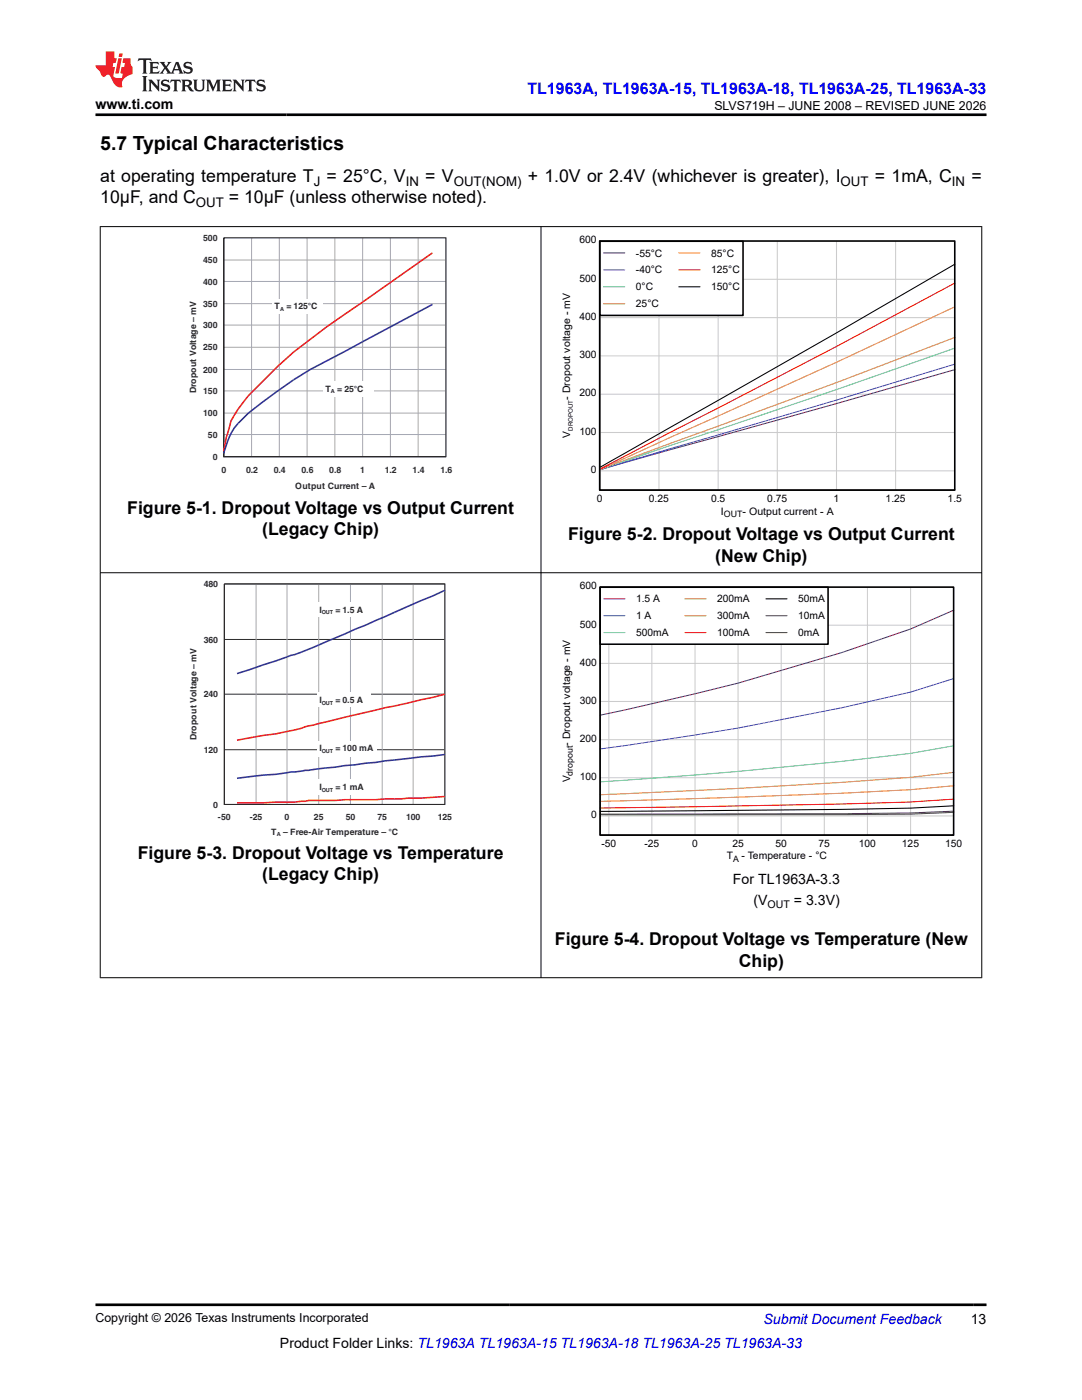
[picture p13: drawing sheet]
<svg xmlns="http://www.w3.org/2000/svg" width="216mm" height="279mm" viewBox="0 0 216 279" stroke-linecap="round" stroke-linejoin="round" font-family="sans-serif">
<defs><g id="words">
<text font-size="3.9" x="20" y="29.9">5.7 Typical Characteristics</text>
<g font-size="3.5">
<text x="20" y="36.4">at operating temperature T</text>
<text x="20" y="40.6">10µF, and C</text>
<text x="45.7" y="40.6">= 10µF (unless otherwise noted).</text>
<text x="65.2" y="36.4">= 25°C, V</text>
<text x="84.9" y="36.4">= V</text>
<text x="105.3" y="36.4">+ 1.0V or 2.4V (whichever is greater), I</text>
<text x="174.6" y="36.4">= 1mA, C</text>
<text x="193.8" y="36.4">=</text>
<text x="25.4" y="102.6">Figure 5-1. Dropout Voltage vs Output Current</text>
<text x="52.3" y="106.8">(Legacy Chip)</text>
<text x="113.3" y="107.8">Figure 5-2. Dropout Voltage vs Output Current</text>
<text x="142.7" y="112.1">(New Chip)</text>
<text x="27.5" y="171.4">Figure 5-3. Dropout Voltage vs Temperature</text>
<text x="52.3" y="175.7">(Legacy Chip)</text>
<text x="110.7" y="188.7">Figure 5-4. Dropout Voltage vs Temperature (New</text>
<text x="147.4" y="192.9">Chip)</text>
</g>
<text font-size="3.2" fill="#00f" x="105.3" y="18.7">TL1963A, TL1963A-15, TL1963A-18, TL1963A-25, TL1963A-33</text>
<g font-size="2.8">
<text x="19" y="21.8">www.ti.com</text>
<text x="146.3" y="176.5">For TL1963A-3.3</text>
<text x="150.3" y="180.7">(V</text>
<text x="158.4" y="180.7">= 3.3V)</text>
<text x="55.9" y="269">Product Folder Links: TL1963A TL1963A-15 TL1963A-18 TL1963A-25 TL1963A-33</text>
<text x="193.7" y="264.2">13</text>
</g>
<text font-size="2.8" fill="#00f" x="152.4" y="264.2">Submit Document Feedback</text>
<g font-size="2.6">
<text x="39.1" y="41.3">OUT</text>
<text x="62.6" y="37.1">J</text>
<text x="81" y="37.1">IN</text>
<text x="90.5" y="37.1">OUT(NOM)</text>
<text x="167.7" y="37.1">OUT</text>
<text x="189.9" y="37.1">IN</text>
</g>
<g font-size="2.5">
<text x="142.5" y="21.9">SLVS719H – JUNE 2008 – REVISED JUNE 2026</text>
<text x="19" y="263.9">Copyright © 2026 Texas Instruments Incorporated</text>
</g>
<g font-size="2.1">
<text x="115.6" y="48.5">600</text>
<text x="126.9" y="51.2">-55°C</text>
<text x="141.9" y="51.2">85°C</text>
<text x="115.6" y="56.2">500</text>
<text x="126.9" y="54.6">-40°C</text>
<text x="126.9" y="58">0°C</text>
<text x="141.9" y="54.6">125°C</text>
<text x="141.9" y="58">150°C</text>
<text x="115.6" y="63.8">400</text>
<text x="126.9" y="61.3">25°C</text>
<text x="115.6" y="71.5">300</text>
<text x="113.8" y="79.8" transform="rotate(-90 113.8 79.8)">- Dropout voltage - mV</text>
<text x="115.6" y="79.1">200</text>
<text x="113.8" y="87.3" transform="rotate(-90 113.8 87.3)">V</text>
<text x="115.6" y="86.8">100</text>
<text x="117.9" y="94.4">0</text>
<text x="119.1" y="100.3">0</text>
<text x="129.5" y="100.3">0.25</text>
<text x="141.9" y="100.3">0.5</text>
<text x="153.1" y="100.3">0.75</text>
<text x="166.3" y="100.3">1</text>
<text x="176.7" y="100.3">1.25</text>
<text x="189.1" y="100.3">1.5</text>
<text x="143.9" y="102.7">I</text>
<text x="148.2" y="102.7">- Output current - A</text>
<text x="153.2" y="181.3">OUT</text>
</g>
<g font-size="2">
<text x="115.7" y="117.6">600</text>
<text x="115.7" y="125.2">500</text>
<text x="126.9" y="120.2">1.5</text>
<text x="126.9" y="123.6">1 A</text>
<text x="130.3" y="120.2">A</text>
<text x="143.1" y="120.2">200mA</text>
<text x="143.1" y="123.6">300mA</text>
<text x="159.3" y="120.2">50mA</text>
<text x="159.3" y="123.6">10mA</text>
<text x="126.9" y="126.9">500</text>
<text x="130.3" y="126.9">mA</text>
<text x="143.1" y="126.9">100mA</text>
<text x="159.3" y="126.9">0mA</text>
<text x="115.7" y="132.8">400</text>
<text x="115.7" y="140.5">300</text>
<text x="113.8" y="148.8" transform="rotate(-90 113.8 148.8)">- Dropout voltage - mV</text>
<text x="115.7" y="148.1">200</text>
<text x="115.7" y="155.7">100</text>
<text x="113.8" y="156.1" transform="rotate(-90 113.8 156.1)">V</text>
<text x="118" y="163.3">0</text>
<text x="120" y="169.1">-50</text>
<text x="128.6" y="169.1">-25</text>
<text x="138.1" y="169.1">0</text>
<text x="145" y="171.5">T</text>
<text x="146.1" y="169.1">25</text>
<text x="147.9" y="171.5">- Temperature - °C</text>
<text x="154.7" y="169.1">50</text>
<text x="163.3" y="169.1">75</text>
<text x="171.4" y="169.1">100</text>
<text x="180" y="169.1">125</text>
<text x="188.6" y="169.1">150</text>
</g>
<text font-size="1.8" x="144.4" y="103.2">OUT</text>
<g font-size="1.7" fill="#2b292a">
<text x="40.5" y="52.5">450</text>
<text x="40.5" y="48.1">500</text>
<text x="40.5" y="56.8">400</text>
<text x="40.5" y="65.5">300</text>
<text x="40.5" y="61.2">350</text>
<text x="54.8" y="61.7">T</text>
<text x="57.2" y="61.7">= 125°C</text>
<text x="40.5" y="69.9">250</text>
<text x="40.5" y="74.4">200</text>
<text x="39.1" y="78.5" transform="rotate(-90 39.1 78.5)">Dropout Voltage – mV</text>
<text x="40.5" y="83.1">100</text>
<text x="40.5" y="78.6">150</text>
<text x="64.9" y="78.2">T</text>
<text x="67.3" y="78.2">= 25°C</text>
<text x="41.5" y="87.4">50</text>
<text x="42.4" y="91.8">0</text>
<text x="44.2" y="94.3">0</text>
<text x="49.1" y="94.3">0.2</text>
<text x="54.6" y="94.3">0.4</text>
<text x="60.2" y="94.3">0.6</text>
<text x="65.7" y="94.3">0.8</text>
<text x="71.9" y="94.3">1</text>
<text x="76.8" y="94.3">1.2</text>
<text x="82.3" y="94.3">1.4</text>
<text x="87.9" y="94.3">1.6</text>
<text x="58.9" y="97.6">Output Current – A</text>
<text x="40.6" y="117.2">480</text>
<text x="63.8" y="122.2">I</text>
<text x="66.9" y="122.2">= 1.5 A</text>
<text x="40.6" y="128.3">360</text>
<text x="40.6" y="139.2">240</text>
<text x="63.8" y="140.3">I</text>
<text x="66.9" y="140.3">= 0.5 A</text>
<text x="39.2" y="147.7" transform="rotate(-90 39.2 147.7)">Dropout Voltage – mV</text>
<text x="63.8" y="149.9">I</text>
<text x="66.9" y="149.9">= 100 mA</text>
<text x="40.6" y="150.3">120</text>
<text x="42.5" y="161.2">0</text>
<text x="63.8" y="157.7">I</text>
<text x="66.9" y="157.7">= 1 mA</text>
<text x="43.5" y="163.7">-50</text>
<text x="49.8" y="163.7">-25</text>
<text x="54.1" y="166.6">T</text>
<text x="56.5" y="166.6">– Free-Air Temperature – °C</text>
<text x="56.8" y="163.7">0</text>
<text x="62.7" y="163.7">25</text>
<text x="69" y="163.7">50</text>
<text x="75.3" y="163.7">75</text>
<text x="81" y="163.7">100</text>
<text x="87.3" y="163.7">125</text>
</g>
<g font-size="1.7">
<text x="114.3" y="154.8" transform="rotate(-90 114.3 154.8)">dropout</text>
<text x="146.3" y="172">A</text>
</g>
<text font-size="1.2" x="114.3" y="86" transform="rotate(-90 114.3 86)">DROPOUT</text>
<g font-size="1.1" fill="#2b292a">
<text x="55.9" y="62">A</text>
<text x="66" y="78.5">A</text>
<text x="64.2" y="122.6">OUT</text>
<text x="64.2" y="140.6">OUT</text>
<text x="64.2" y="150.3">OUT</text>
<text x="64.2" y="158">OUT</text>
<text x="55.2" y="166.9">A</text>
</g>
</g></defs>
<g fill="none" stroke="#a6a9ab" stroke-width=".2">
<path d="M44.7 56.2h44.3M44.7 51.9h44.3M44.7 47.5h44.3v43.7M50.2 47.5v43.7M55.7 47.5v43.7M61.3 47.5v43.7M66.8 47.5v43.7M72.4 47.5v43.7M77.9 47.5v43.7M83.4 47.5v43.7M44.7 78h44.3M44.7 73.7h44.3"/>
<path d="M44.7 69.3h44.3M44.7 64.9h44.3M44.7 60.6h44.3M44.7 86.7h44.3M44.7 82.4h44.3"/>
</g>
<path d="M44.7 47.5h44.3v43.7h-44.3v-43.7v43.7h44.3" fill="none" stroke="#2b292a" stroke-width=".2"/>
<path d="M86.3 50.5l-13.9 9.8a177.8 177.8 0 0 0-13.8 10l-3.2 2.8-3 3a30.1 30.1 0 0 0-6.3 7.9l-1 3.4-.4 2.6" fill="none" stroke="#ed272d" stroke-width=".32"/>
<path d="M86.3 60.8l-17.4 9.3a88.9 88.9 0 0 0-19.3 12.3 14.5 14.5 0 0 0-3.8 4.8l-1.1 3.3" fill="none" stroke="#343794" stroke-width=".32"/>
<g fill="#fff">
<path d="M64.4 76.1h10.2v3.2h-10.2z" fill-rule="evenodd"/>
<path d="M54.3 59.7h10.1v2.8h-10.1z" fill-rule="evenodd"/>
</g>
<path d="M119.7 48.1h70.8v49.7M119.7 55.7h70.8M131.5 48.1v49.7M143.3 48.1v49.7M155.1 48.1v49.7M166.9 48.1v49.7M178.7 48.1v49.7M119.7 78.7h70.8M119.7 71h70.8M119.7 63.4h70.8M119.7 94h70.8M119.7 86.3h70.8" fill="none" stroke="#ccc" stroke-width=".21"/>
<path d="M119.7 48.1v49.7h70.8M190.5 52.7l-23.6 13.7-47.2 26.8" fill="none" stroke="#000" stroke-width=".21"/>
<path d="M190.5 73.8l-23.6 6.7-47.2 13.2" fill="none" stroke="#800080" stroke-width=".21"/>
<path d="M190.5 72.7l-23.6 7.1-47.2 13.9" fill="none" stroke="#36f" stroke-width=".21"/>
<path d="M190.5 69.5l-23.6 8.2-47.2 16" fill="none" stroke="#3cc" stroke-width=".21"/>
<path d="M190.5 67.3l-23.6 9.1-47.2 17.3" fill="none" stroke="#9c0" stroke-width=".21"/>
<path d="M190.5 61.2l-23.6 11.1-47.2 21.4" fill="none" stroke="#f90" stroke-width=".21"/>
<path d="M190.5 56.5l-23.6 12.6-47.2 24.5" fill="none" stroke="#f00" stroke-width=".21"/>
<path d="M119.7 48.1h28.6v14.8h-28.6z" fill-rule="evenodd" fill="#fff"/>
<path d="M119.7 48.1h70.8v49.7h-70.8zM119.7 48.1h28.6v14.8h-28.6z" fill="none" stroke="#000" stroke-width=".32"/>
<path d="M120.4 50.5h4.3" fill="none" stroke="#800080" stroke-width=".21"/>
<path d="M120.4 53.9h4.3" fill="none" stroke="#36f" stroke-width=".21"/>
<path d="M120.4 57.2h4.3" fill="none" stroke="#3cc" stroke-width=".21"/>
<path d="M120.4 60.6h4.3" fill="none" stroke="#9c0" stroke-width=".21"/>
<path d="M135.4 50.5h4.3" fill="none" stroke="#f90" stroke-width=".21"/>
<path d="M135.4 53.9h4.3" fill="none" stroke="#f00" stroke-width=".21"/>
<path d="M135.4 57.2h4.3" fill="none" stroke="#000" stroke-width=".21"/>
<g fill="#fff">
<path d="M37.7 115.7h52.6v51.6h-52.6z" fill-rule="evenodd"/>
<path d="M44.8 116.5h44v44h-44z" fill-rule="evenodd"/>
</g>
<path d="M88.8 116.5h-44h44v44h-44v-44v44h44M44.8 138.5h44M44.8 127.6h44M44.8 149.6h44" fill="none" stroke="#2b292a" stroke-width=".2"/>
<path d="M51.1 116.5v44M57.3 116.5v44M63.6 116.5v44M69.9 116.5v44M76.3 116.5v44M82.4 116.5v44M88.8 116.5v44" fill="none" stroke="#a6a9ab" stroke-width=".2"/>
<path d="M88.8 138.5l-4.8 1.2a552.5 552.5 0 0 0-25.1 6l-3.8 .8-7.8 1.2M88.8 159l-8.7 .4-11.3 .2-1.9 .2a30.2 30.2 0 0 0-6 .1l-8.4 .3h-5.2" fill="none" stroke="#ed272d" stroke-width=".32"/>
<path d="M88.8 117.8l-21.9 9.5a108.1 108.1 0 0 1-14.4 5.4l-5.2 1.7M88.8 150.6l-41.5 4.7" fill="none" stroke="#343794" stroke-width=".32"/>
<g fill="#fff">
<path d="M63.3 120.2h10.6v2.8h-10.6z" fill-rule="evenodd"/>
<path d="M63.3 138.2h10.6v2.9h-10.6z" fill-rule="evenodd"/>
<path d="M63.3 147.9h11.9v3h-11.9z" fill-rule="evenodd"/>
<path d="M63.3 155.6h10.6v3h-10.6z" fill-rule="evenodd"/>
</g>
<g fill="none" stroke="#ccc" stroke-width=".21">
<path d="M119.8 117.2h70.5v49.4M121.5 117.2v49.4M130.1 117.2v49.4M138.7 117.2v49.4M147.3 117.2v49.4M155.9 117.2v49.4M164.5 117.2v49.4M173.1 117.2v49.4M181.7 117.2v49.4M119.8 140h70.5M119.8 132.4h70.5M119.8 124.8h70.5"/>
<path d="M119.8 155.2h70.5M119.8 147.6h70.5M119.8 162.8h70.5"/>
</g>
<path d="M119.8 117.2v49.4h70.5M190.3 160.8l-8.6 .5-13.8 .2-48.1 .4" fill="none" stroke="#000" stroke-width=".21"/>
<path d="M190.3 121.8l-8.6 3.7a426.1 426.1 0 0 1-61.9 17.2" fill="none" stroke="#800080" stroke-width=".21"/>
<path d="M190.3 135.4l-8.6 2.7a570 570 0 0 1-61.9 11.4" fill="none" stroke="#36f" stroke-width=".21"/>
<path d="M190.3 148.8l-8.6 1.6a1087.3 1087.3 0 0 1-61.9 5.6" fill="none" stroke="#3cc" stroke-width=".21"/>
<path d="M190.3 154.1l-8.6 1a1699 1699 0 0 1-61.9 3.5" fill="none" stroke="#9c0" stroke-width=".21"/>
<path d="M190.3 156.8l-8.6 .8a2420.6 2420.6 0 0 1-61.9 2.3" fill="none" stroke="#f90" stroke-width=".21"/>
<path d="M190.3 159.5l-8.6 .6-13.8 .4-48.1 .8" fill="none" stroke="#f00" stroke-width=".21"/>
<path d="M190.3 161.9l-8.6 .3-13.8 .2-48.1 .1" fill="none" stroke="#68275f" stroke-width=".21"/>
<path d="M190.3 162.1l-8.6 .4-13.8 .1h-48.1" fill="none" stroke="#6b5028" stroke-width=".21"/>
<path d="M119.8 117.2h45.4v11.4h-45.4z" fill-rule="evenodd" fill="#fff"/>
<path d="M119.7 117.2h70.6v49.5h-70.6zM119.8 117.2h45.4v11.4h-45.4z" fill="none" stroke="#000" stroke-width=".32"/>
<path d="M120.5 119.5h4.2" fill="none" stroke="#800080" stroke-width=".21"/>
<path d="M120.5 122.9h4.2" fill="none" stroke="#36f" stroke-width=".21"/>
<path d="M120.5 126.2h4.2" fill="none" stroke="#3cc" stroke-width=".21"/>
<path d="M136.7 119.5h4.2" fill="none" stroke="#9c0" stroke-width=".21"/>
<path d="M136.7 122.9h4.2" fill="none" stroke="#f90" stroke-width=".21"/>
<path d="M136.7 126.2h4.2" fill="none" stroke="#f00" stroke-width=".21"/>
<path d="M152.8 119.5h4.2" fill="none" stroke="#000" stroke-width=".21"/>
<path d="M152.8 122.9h4.2" fill="none" stroke="#68275f" stroke-width=".21"/>
<path d="M152.8 126.2h4.2" fill="none" stroke="#6b5028" stroke-width=".21"/>
<path d="M19.9 45.2h176.1M20 45.2v150M107.9 45.2v150M195.9 45.2v150M19.9 114.3h176.1M19.9 195.1h176.1" fill="none" stroke="#000" stroke-width=".2"/>
<path d="M27.7 11.6l-.2 .6 .5-.2h.6v.1v2.2l-.2 .4h1l-.2-.4v-2.2v-.1h.5l.5 .2-.1-.6zM29.8 12.4l.2 .3v1.6l-.2 .4h1.9l.1-.6a1.08 1.08 0 0 1-1.3 .2v-.7h.6l.4 .2v-.7l-.4 .2h-.6v-.5l.2-.2a1 1 0 0 1 1 .3l-.1-.5zM31.8 12.4l1 1.1-1 1.2h.9l-.2-.2 .4-.8 .5 .8-.2 .2h1.6l-.2-.2 .1-.5h1l.1 .5-.1 .2h.9l-.2-.4-.8-1.9h-.5l-1 2.1-.8-1.1 .9-1h-.8l.2 .2-.5 .6-.3-.6 .1-.2zM35.2 12.8l.4 1h-.8zM36.8 12.5a.65 .65 0 0 0-.2 .7 .65 .65 0 0 0 .6 .5l.7 .1 .1 .3a.79 .79 0 0 1-.7 .4 .79 .79 0 0 1-.7-.5l.1 .7 .2-.1a.93 .93 0 0 0 1.1 0 .93 .93 0 0 0 .4-.9 1.46 1.46 0 0 0-1.2-.6l-.1-.3a1.09 1.09 0 0 1 1.2 .2l-.2-.6-.1 .1-.6-.2zM28.4 15.2l.2 .4v2.2l-.2 .4h1l-.2-.4v-2.2l.2-.4zM29.6 15.9l.2 .4v1.5l-.2 .4h.8l-.3-.4v-1.3l1.7 1.8v-2l.2-.4h-.8l.2 .2 .1 1.1-1.2-1.3zM32.3 16a.65 .65 0 0 0-.2 .8 .65 .65 0 0 0 .7 .4l.6 .2 .1 .2a.79 .79 0 0 1-.7 .4 .79 .79 0 0 1-.7-.5l.1 .7 .2-.1a.93 .93 0 0 0 1.1 .1 .93 .93 0 0 0 .4-1 1.46 1.46 0 0 0-1.2-.5l-.1-.4a1.09 1.09 0 0 1 1.2 .2l-.2-.6-.1 .1-.6-.1zM34.1 15.9l-.1 .6a.63 .63 0 0 1 .7-.3l.1 1.6-.3 .4h1l-.2-.4v-1.6a.66 .66 0 0 1 .8 .3l-.1-.6zM36.2 15.9l.2 .4v1.5l-.2 .4h.9l-.2-.2v-.7h.5l.1 .2a.79 .79 0 0 0 1.2 .6l-1-.9a.61 .61 0 0 0 .6-.6 .61 .61 0 0 0-.5-.7zM36.9 16.2h.2a.47 .47 0 0 1 .5 .1 .47 .47 0 0 1 .1 .5l-.2 .1-.6 .1zM38.5 15.9l.2 .2a2.27 2.27 0 0 0 .4 2 1.04 1.04 0 0 0 1.7-.7v-1.3l.2-.2h-.8l.2 .4v1.1a.6 .6 0 0 1-.6 .6 .6 .6 0 0 1-.6-.6v-1.1l.3-.4zM41.1 15.9l.2 .4v1.5l-.2 .4h.7l-.2-.4v-1.4l.9 1.9 .8-1.9v1.4l-.2 .4h1l-.3-.4v-1.5l.3-.4h-.8l-.7 1.5-.7-1.5zM44.3 15.9l.2 .4v1.5l-.2 .4h1.9l.1-.6a1.09 1.09 0 0 1-1.3 .2v-.7h.6l.4 .2v-.6l-.4 .2h-.6v-.6l.2-.1a1.01 1.01 0 0 1 1 .3l-.1-.6zM46.4 15.9l.3 .4v1.5l-.3 .4h.8l-.2-.4v-1.3l1.6 1.8v-2l.2-.4h-.7l.2 .2v1.1l-1.2-1.3zM49 15.9l-.1 .6a.63 .63 0 0 1 .8-.3v1.6l-.3 .4h1l-.2-.4v-1.6a.66 .66 0 0 1 .8 .3l-.1-.6zM51.4 16a.65 .65 0 0 0-.2 .8 .65 .65 0 0 0 .6 .4l.6 .2 .2 .2a.79 .79 0 0 1-.8 .4 .79 .79 0 0 1-.6-.5l.1 .7 .2-.1a.93 .93 0 0 0 1 .1 .93 .93 0 0 0 .5-1 1.46 1.46 0 0 0-1.3-.5l-.1-.4a1.09 1.09 0 0 1 1.3 .2l-.2-.6-.2 .1-.5-.1z" fill="#231f20"/>
<path d="M21.1 10.3v2.7h-2.1l.1 .4 .9 1a.95 .95 0 0 0 .9 .9 .59 .59 0 0 1 .6-.4 .59 .59 0 0 1 .5 .3l.4 .8a1.59 1.59 0 0 0 2.1 1.4 1.61 1.61 0 0 1 1-2.3l1-.3-.1-1.5a1.59 1.59 0 0 1-.4-1.7h-1.4l-.2 .9h.5l-.1 .9h-.5l-.2 .9v.3l.4 .1-.2 .9h-.6a.73 .73 0 0 1-1.1-.7l.3-1.5h-.5l.2-.9h.5l.2-.9h-.5v-1.3zM23.6 11.6l-.6 3.1h.7l.6-3.1zM23.8 10.7l-.1 .6h.7l.1-.6z" fill="#ed1c24"/>
<path d="M19 22.9h177.8M19 260.4h177.8" fill="none" stroke="#000" stroke-width=".53"/>
<use href="#words"/>
</svg>
